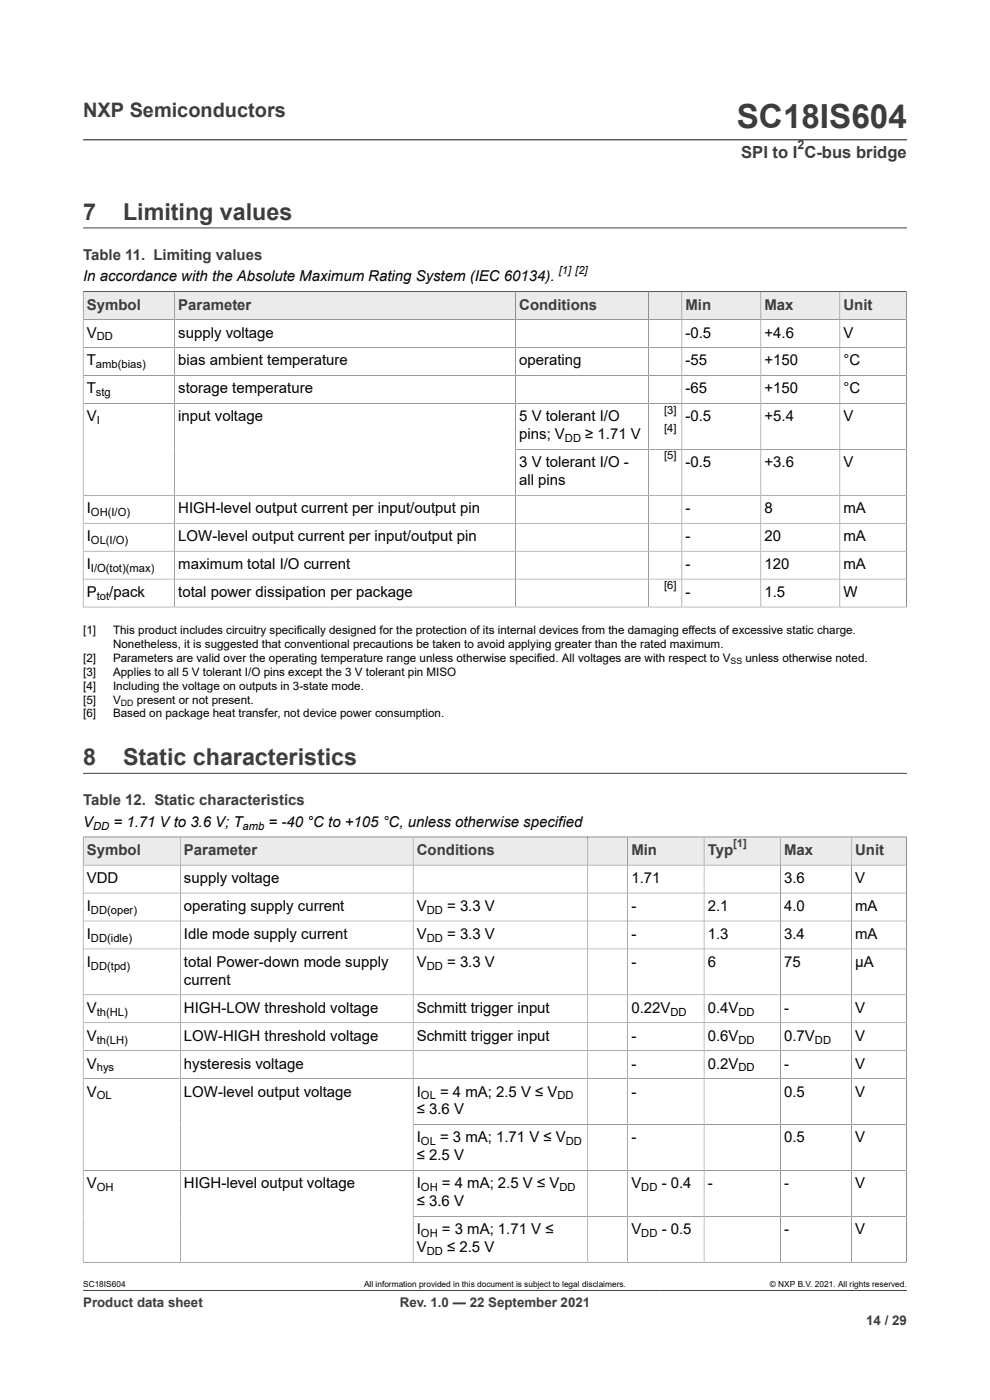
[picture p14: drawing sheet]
<svg xmlns="http://www.w3.org/2000/svg" width="210mm" height="297mm" viewBox="0 0 210 297" stroke-linecap="round" stroke-linejoin="round" font-family="sans-serif">
<defs><g id="words">
<text font-size="7.1" fill="#3c3c3c" x="156.3" y="27.2">SC18IS604</text>
<g font-size="4.9" fill="#3c3c3c">
<text x="17.6" y="46.6">7</text>
<text x="26.1" y="46.6">Limiting values</text>
<text x="17.6" y="162.3">8</text>
<text x="26.1" y="162.3">Static characteristics</text>
</g>
<text font-size="4.2" fill="#3c3c3c" x="17.6" y="24.8">NXP Semiconductors</text>
<text font-size="3.5" fill="#3c3c3c" x="157.2" y="33.5">SPI to I C-bus bridge</text>
<g font-size="3.2">
<text x="17.6" y="59.7">In accordance with the Absolute Maximum Rating System (IEC 60134).</text>
<text x="18.4" y="71.6">V</text>
<text x="37.8" y="71.6">supply voltage</text>
<text x="145.4" y="71.6">-0.5</text>
<text x="162.2" y="71.6">+4.6</text>
<text x="178.9" y="71.6">V</text>
<text x="18.4" y="77.5">T</text>
<text x="37.8" y="77.5">bias ambient temperature</text>
<text x="110.1" y="77.5">operating</text>
<text x="145.4" y="77.5">-55</text>
<text x="162.2" y="77.5">+150</text>
<text x="178.9" y="77.5">°C</text>
<text x="18.4" y="83.5">T</text>
<text x="37.8" y="83.5">storage temperature</text>
<text x="145.4" y="83.5">-65</text>
<text x="162.2" y="83.5">+150</text>
<text x="178.9" y="83.5">°C</text>
<text x="18.4" y="89.4">V</text>
<text x="37.8" y="89.4">input voltage</text>
<text x="110.1" y="89.4">5 V tolerant I/O</text>
<text x="145.4" y="89.4">-0.5</text>
<text x="162.2" y="89.4">+5.4</text>
<text x="178.9" y="89.4">V</text>
<text x="110.1" y="93.2">pins; V</text>
<text x="124.2" y="93.2">≥ 1.71 V</text>
<text x="110.1" y="99.1">3 V tolerant I/O -</text>
<text x="145.4" y="99.1">-0.5</text>
<text x="162.2" y="99.1">+3.6</text>
<text x="178.9" y="99.1">V</text>
<text x="110.1" y="102.9">all pins</text>
<text x="18.4" y="108.9">I</text>
<text x="37.8" y="108.9">HIGH-level output current per input/output pin</text>
<text x="145.4" y="108.9">-</text>
<text x="162.2" y="108.9">8</text>
<text x="178.9" y="108.9">mA</text>
<text x="18.4" y="114.8">I</text>
<text x="37.8" y="114.8">LOW-level output current per input/output pin</text>
<text x="145.4" y="114.8">-</text>
<text x="162.2" y="114.8">20</text>
<text x="178.9" y="114.8">mA</text>
<text x="18.4" y="120.7">I</text>
<text x="37.8" y="120.7">maximum total I/O current</text>
<text x="145.4" y="120.7">-</text>
<text x="162.2" y="120.7">120</text>
<text x="178.9" y="120.7">mA</text>
<text x="18.4" y="126.6">P</text>
<text x="23.2" y="126.6">/pack</text>
<text x="37.8" y="126.6">total power dissipation per package</text>
<text x="145.4" y="126.6">-</text>
<text x="162.2" y="126.6">1.5</text>
<text x="178.9" y="126.6">W</text>
<text x="17.6" y="175.4">V</text>
<text x="24.1" y="175.4">= 1.71 V to 3.6 V; T</text>
<text x="57" y="175.4">= -40 °C to +105 °C, unless otherwise specified</text>
<text x="18.4" y="187.3">VDD</text>
<text x="39" y="187.3">supply voltage</text>
<text x="133.9" y="187.3">1.71</text>
<text x="166.3" y="187.3">3.6</text>
<text x="181.4" y="187.3">V</text>
<text x="18.4" y="193.2">I</text>
<text x="39" y="193.2">operating supply current</text>
<text x="88.4" y="193.2">V</text>
<text x="94.8" y="193.2">= 3.3 V</text>
<text x="133.9" y="193.2">-</text>
<text x="150.1" y="193.2">2.1</text>
<text x="166.3" y="193.2">4.0</text>
<text x="181.4" y="193.2">mA</text>
<text x="18.4" y="199.2">I</text>
<text x="39" y="199.2">Idle mode supply current</text>
<text x="88.4" y="199.2">V</text>
<text x="94.8" y="199.2">= 3.3 V</text>
<text x="133.9" y="199.2">-</text>
<text x="150.1" y="199.2">1.3</text>
<text x="166.3" y="199.2">3.4</text>
<text x="181.4" y="199.2">mA</text>
<text x="18.4" y="205.1">I</text>
<text x="39" y="205.1">total Power-down mode supply</text>
<text x="39" y="208.9">current</text>
<text x="88.4" y="205.1">V</text>
<text x="94.8" y="205.1">= 3.3 V</text>
<text x="133.9" y="205.1">-</text>
<text x="150.1" y="205.1">6</text>
<text x="166.3" y="205.1">75</text>
<text x="181.4" y="205.1">µA</text>
<text x="18.4" y="214.8">V</text>
<text x="39" y="214.8">HIGH-LOW threshold voltage</text>
<text x="88.4" y="214.8">Schmitt trigger input</text>
<text x="133.9" y="214.8">0.22V</text>
<text x="150.1" y="214.8">0.4V</text>
<text x="166.3" y="214.8">-</text>
<text x="181.4" y="214.8">V</text>
<text x="18.4" y="220.8">V</text>
<text x="39" y="220.8">LOW-HIGH threshold voltage</text>
<text x="88.4" y="220.8">Schmitt trigger input</text>
<text x="133.9" y="220.8">-</text>
<text x="150.1" y="220.8">0.6V</text>
<text x="166.3" y="220.8">0.7V</text>
<text x="181.4" y="220.8">V</text>
<text x="18.4" y="226.7">V</text>
<text x="39" y="226.7">hysteresis voltage</text>
<text x="133.9" y="226.7">-</text>
<text x="150.1" y="226.7">0.2V</text>
<text x="166.3" y="226.7">-</text>
<text x="181.4" y="226.7">V</text>
<text x="18.4" y="232.6">V</text>
<text x="39" y="232.6">LOW-level output voltage</text>
<text x="88.4" y="232.6">I</text>
<text x="93.3" y="232.6">= 4 mA; 2.5 V ≤ V</text>
<text x="133.9" y="232.6">-</text>
<text x="166.3" y="232.6">0.5</text>
<text x="181.4" y="232.6">V</text>
<text x="88.4" y="236.4">≤ 3.6 V</text>
<text x="88.4" y="242.4">I</text>
<text x="93.3" y="242.4">= 3 mA; 1.71 V ≤ V</text>
<text x="133.9" y="242.4">-</text>
<text x="166.3" y="242.4">0.5</text>
<text x="181.4" y="242.4">V</text>
<text x="88.4" y="246.2">≤ 2.5 V</text>
<text x="18.4" y="252.1">V</text>
<text x="39" y="252.1">HIGH-level output voltage</text>
<text x="88.4" y="252.1">I</text>
<text x="88.4" y="255.9">≤ 3.6 V</text>
<text x="93.7" y="252.1">= 4 mA; 2.5 V ≤ V</text>
<text x="133.9" y="252.1">V</text>
<text x="140.4" y="252.1">- 0.4</text>
<text x="150.1" y="252.1">-</text>
<text x="166.3" y="252.1">-</text>
<text x="181.4" y="252.1">V</text>
<text x="88.4" y="261.8">I</text>
<text x="93.7" y="261.8">= 3 mA; 1.71 V ≤</text>
<text x="133.9" y="261.8">V</text>
<text x="140.4" y="261.8">- 0.5</text>
<text x="166.3" y="261.8">-</text>
<text x="181.4" y="261.8">V</text>
<text x="88.4" y="265.6">V</text>
<text x="94.8" y="265.6">≤ 2.5 V</text>
</g>
<g font-size="3.2" fill="#3c3c3c">
<text x="17.6" y="55.2">Table 11. Limiting values</text>
<text x="18.4" y="65.7">Symbol</text>
<text x="37.8" y="65.7">Parameter</text>
<text x="110.1" y="65.7">Conditions</text>
<text x="145.4" y="65.7">Min</text>
<text x="162.2" y="65.7">Max</text>
<text x="178.9" y="65.7">Unit</text>
<text x="17.6" y="170.9">Table 12. Static characteristics</text>
<text x="18.4" y="181.4">Symbol</text>
<text x="39" y="181.4">Parameter</text>
<text x="88.4" y="181.4">Conditions</text>
<text x="133.9" y="181.4">Min</text>
<text x="150.1" y="181.4">Typ</text>
<text x="166.3" y="181.4">Max</text>
<text x="181.4" y="181.4">Unit</text>
</g>
<g font-size="2.8" fill="#3c3c3c">
<text x="17.6" y="277.3">Product data sheet</text>
<text x="84.8" y="277.3">Rev. 1.0 — 22 September 2021</text>
<text x="183.7" y="281">14 / 29</text>
</g>
<text font-size="2.6" fill="#3c3c3c" x="169.2" y="31.6">2</text>
<g font-size="2.5">
<text x="17.6" y="134.4">[1]</text>
<text x="24" y="134.4">This product includes circuitry specifically designed for the protection of its internal devices from the damaging effects of excessive static charge.</text>
<text x="24" y="137.4">Nonetheless, it is suggested that conventional precautions be taken to avoid applying greater than the rated maximum.</text>
<text x="17.6" y="140.4">[2]</text>
<text x="17.6" y="143.3">[3]</text>
<text x="24" y="140.4">Parameters are valid over the operating temperature range unless otherwise specified. All voltages are with respect to V</text>
<text x="24" y="143.3">Applies to all 5 V tolerant I/O pins except the 3 V tolerant pin MISO</text>
<text x="158.1" y="140.4">unless otherwise noted.</text>
<text x="17.6" y="146.3">[4]</text>
<text x="17.6" y="149.2">[5]</text>
<text x="24" y="146.3">Including the voltage on outputs in 3-state mode.</text>
<text x="24" y="149.2">V</text>
<text x="29" y="149.2">present or not present.</text>
<text x="17.6" y="152.2">[6]</text>
<text x="24" y="152.2">Based on package heat transfer, not device power consumption.</text>
</g>
<g font-size="2.4">
<text x="118.5" y="58">[1] [2]</text>
<text x="20.5" y="72.2">DD</text>
<text x="20.4" y="78.1">amb(bias)</text>
<text x="20.4" y="84.1">stg</text>
<text x="20.5" y="90">I</text>
<text x="140.9" y="87.7">[3]</text>
<text x="119.8" y="93.8">DD</text>
<text x="140.9" y="91.5">[4]</text>
<text x="140.9" y="97.5">[5]</text>
<text x="19.3" y="109.5">OH(I/O)</text>
<text x="19.3" y="115.4">OL(I/O)</text>
<text x="19.3" y="121.3">I/O(tot)(max)</text>
<text x="140.9" y="125">[6]</text>
<text x="20.5" y="127.3">tot</text>
<text x="19.8" y="176">DD</text>
<text x="51.5" y="176">amb</text>
<text x="19.3" y="193.9">DD(oper)</text>
<text x="90.5" y="193.9">DD</text>
<text x="19.3" y="199.8">DD(idle)</text>
<text x="90.5" y="199.8">DD</text>
<text x="19.3" y="205.7">DD(tpd)</text>
<text x="90.5" y="205.7">DD</text>
<text x="20.5" y="215.5">th(HL)</text>
<text x="142.2" y="215.5">DD</text>
<text x="156.7" y="215.5">DD</text>
<text x="20.5" y="221.4">th(LH)</text>
<text x="156.7" y="221.4">DD</text>
<text x="172.9" y="221.4">DD</text>
<text x="20.5" y="227.3">hys</text>
<text x="156.7" y="227.3">DD</text>
<text x="20.5" y="233.2">OL</text>
<text x="89.3" y="233.2">OL</text>
<text x="118.3" y="233.2">DD</text>
<text x="89.3" y="243">OL</text>
<text x="120" y="243">DD</text>
<text x="20.5" y="252.7">OH</text>
<text x="89.3" y="252.7">OH</text>
<text x="118.7" y="252.7">DD</text>
<text x="136" y="252.7">DD</text>
<text x="89.3" y="262.4">OH</text>
<text x="136" y="262.4">DD</text>
<text x="90.5" y="266.3">DD</text>
</g>
<text font-size="2.4" fill="#3c3c3c" x="155.5" y="179.7">[1]</text>
<g font-size="1.9">
<text x="155" y="140.8">SS</text>
<text x="25.6" y="149.7">DD</text>
</g>
<g font-size="1.8">
<text x="17.6" y="273.1">SC18IS604</text>
<text x="77.2" y="273.1">All information provided in this document is subject to legal disclaimers.</text>
<text x="163.3" y="273.1">© NXP B.V. 2021. All rights reserved.</text>
</g>
</g></defs>
<path d="M17.6 29.7h174.8M17.6 48.3h174.8M17.6 61.9h174.7" fill="none" stroke="#3c3c3c" stroke-width=".21"/>
<path d="M17.7 62h19.3v5.7h-19.3z" fill="#ebebeb"/>
<path d="M17.6 61.9h19.4v5.9h-19.4z" fill="none" stroke="#3c3c3c" stroke-width=".21"/>
<path d="M37.1 62h72.2v5.7h-72.2z" fill="#ebebeb"/>
<path d="M37 61.9h72.4v5.9h-72.4z" fill="none" stroke="#3c3c3c" stroke-width=".21"/>
<path d="M109.4 62h28.1v5.7h-28.1z" fill="#ebebeb"/>
<path d="M109.4 61.9h28.2v5.9h-28.2z" fill="none" stroke="#3c3c3c" stroke-width=".21"/>
<path d="M137.7 62h6.9v5.7h-6.9z" fill="#ebebeb"/>
<path d="M137.6 61.9h7v5.9h-7z" fill="none" stroke="#3c3c3c" stroke-width=".21"/>
<path d="M144.7 62h16.6v5.7h-16.6z" fill="#ebebeb"/>
<path d="M144.6 61.9h16.8v5.9h-16.8z" fill="none" stroke="#3c3c3c" stroke-width=".21"/>
<path d="M161.5 62h16.6v5.7h-16.6z" fill="#ebebeb"/>
<path d="M161.4 61.9h16.8v5.9h-16.8z" fill="none" stroke="#3c3c3c" stroke-width=".21"/>
<path d="M178.2 62h14v5.7h-14z" fill="#ebebeb"/>
<g fill="none" stroke="#3c3c3c" stroke-width=".21">
<path d="M17.6 73.7h174.7M17.6 79.7h174.7M37 67.8v61M109.4 67.8v61M137.6 67.8v61M144.6 67.8v61M161.4 67.8v61M192.3 67.8h-174.7v61M17.6 85.6h174.7M109.4 95.3h82.9M17.6 105.1h174.7M17.6 111h174.7"/>
<path d="M17.6 116.9h174.7M17.6 128.8h174.7M17.6 122.9h174.7M178.2 128.8v-66.9h14.1v66.9M17.6 177.6h174.7M17.6 164.1h174.8"/>
</g>
<path d="M17.7 177.7h20.5v5.8h-20.5z" fill="#ebebeb"/>
<path d="M17.6 177.6h20.6v5.9h-20.6z" fill="none" stroke="#3c3c3c" stroke-width=".21"/>
<path d="M38.3 177.7h49.3v5.8h-49.3z" fill="#ebebeb"/>
<path d="M38.2 177.6h49.4v5.9h-49.4z" fill="none" stroke="#3c3c3c" stroke-width=".21"/>
<path d="M87.7 177.7h36.9v5.8h-36.9z" fill="#ebebeb"/>
<path d="M87.6 177.6h37.1v5.9h-37.1z" fill="none" stroke="#3c3c3c" stroke-width=".21"/>
<path d="M124.7 177.7h8.4v5.8h-8.4z" fill="#ebebeb"/>
<path d="M124.7 177.6h8.4v5.9h-8.4z" fill="none" stroke="#3c3c3c" stroke-width=".21"/>
<path d="M133.2 177.7h16.1v5.8h-16.1z" fill="#ebebeb"/>
<path d="M133.1 177.6h16.3v5.9h-16.3z" fill="none" stroke="#3c3c3c" stroke-width=".21"/>
<path d="M149.4 177.7h16.1v5.8h-16.1z" fill="#ebebeb"/>
<path d="M149.4 177.6h16.2v5.9h-16.2z" fill="none" stroke="#3c3c3c" stroke-width=".21"/>
<path d="M165.6 177.7h14.9v5.8h-14.9z" fill="#ebebeb"/>
<path d="M165.6 177.6h15v5.9h-15z" fill="none" stroke="#3c3c3c" stroke-width=".21"/>
<path d="M180.7 177.7h11.5v5.8h-11.5z" fill="#ebebeb"/>
<g fill="none" stroke="#3c3c3c" stroke-width=".21">
<path d="M17.6 189.5h174.7M17.6 195.4h174.7M38.2 183.5v84.3M87.6 183.5v84.3M124.7 183.5v84.3M133.1 183.5v84.3M149.4 183.5v84.3M165.6 183.5v84.3M192.3 183.5h-174.7v84.3M17.6 211h174.7M17.6 217h174.7M192.3 201.3h-174.7"/>
<path d="M17.6 222.9h174.7M17.6 228.8h174.7M192.3 238.6h-104.7M17.6 248.3h174.7M192.3 258h-104.7M17.6 267.8h174.7M17.6 273.8h174.8M180.6 267.8v-90.2h11.7v90.2"/>
</g>
<use href="#words"/>
</svg>
